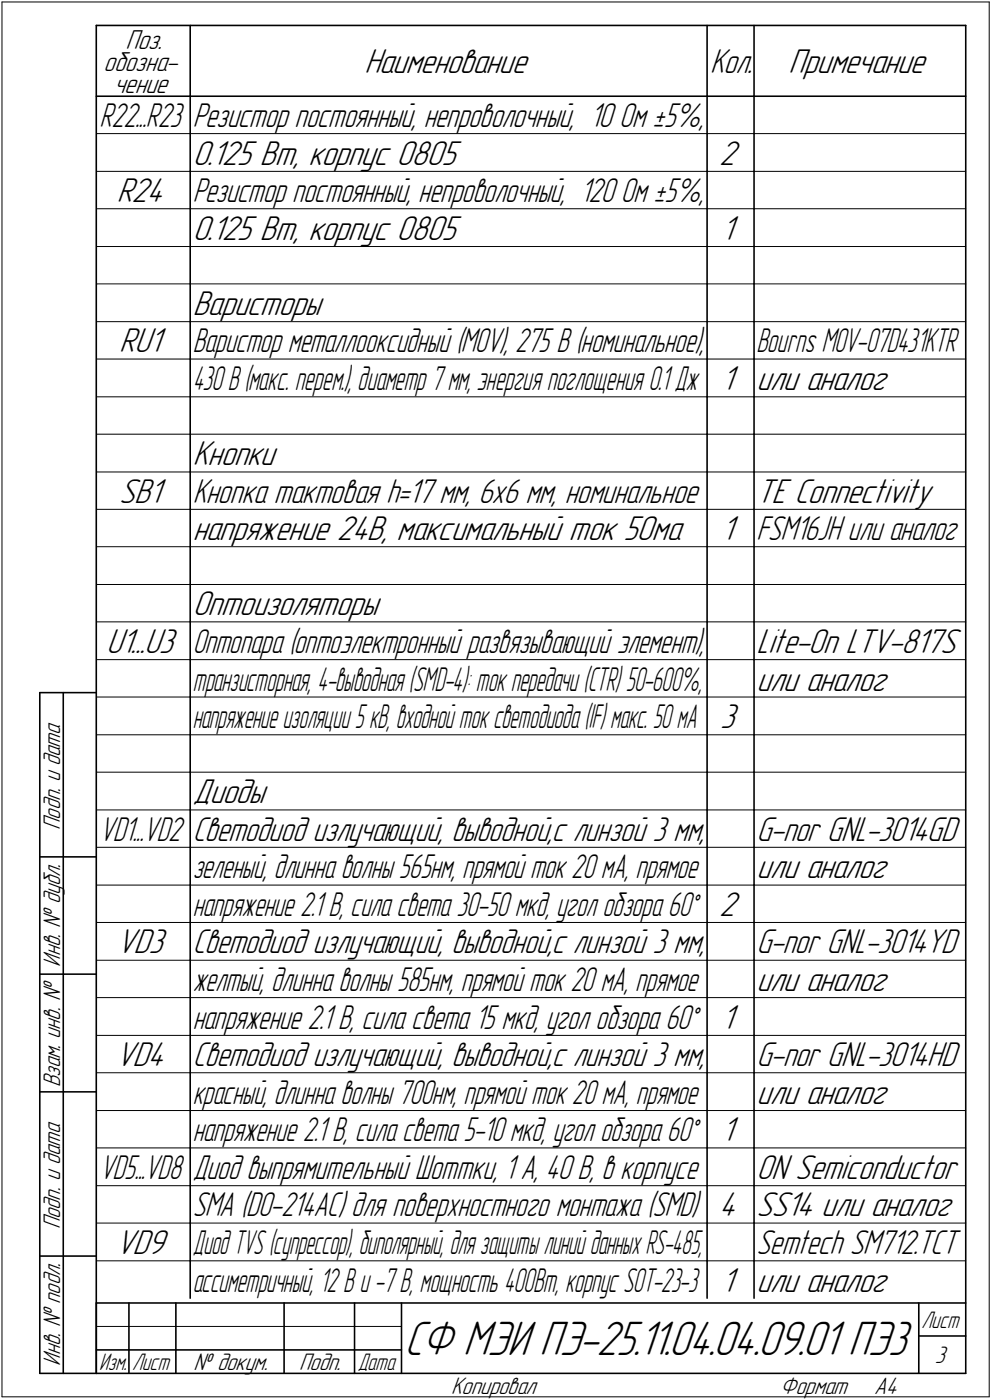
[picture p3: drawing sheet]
<svg xmlns="http://www.w3.org/2000/svg" width="211mm" height="298mm" viewBox="0 0 211 298" stroke-linecap="round" stroke-linejoin="round" font-family="sans-serif">
<defs><g id="words">
<text font-size="10.9" x="86.1" y="288.5">СФ МЭИ ПЭ-25.11.04.04.09.01 ПЭ3</text>
<g font-size="7.8">
<text x="77.5" y="15.5">Наименование</text>
<text x="167.8" y="15.5">Примечание</text>
<text x="41" y="35">0.125 Вт, корпус 0805</text>
<text x="153" y="35">2</text>
<text x="24.8" y="43">R24</text>
<text x="41" y="51">0.125 Вт, корпус 0805</text>
<text x="153.5" y="51">1</text>
<text x="41" y="67">Варисторы</text>
<text x="25.4" y="75">RU1</text>
<text x="153.5" y="83">1</text>
<text x="161" y="83">или аналог</text>
<text x="41" y="99">Кнопки</text>
<text x="25.4" y="107">SB1</text>
<text x="161" y="107">TE Connectivity</text>
<text x="41" y="115">напряжение 24В, максимальный ток 50ма</text>
<text x="153.5" y="115">1</text>
<text x="41" y="131">Оптоизоляторы</text>
<text x="22.6" y="139">U1...U3</text>
<text x="161" y="139">Lite-On LTV-817S</text>
<text x="161" y="147">или аналог</text>
<text x="153.2" y="155">3</text>
<text x="41" y="171">Диоды</text>
<text x="161" y="187">или аналог</text>
<text x="153" y="195">2</text>
<text x="24.8" y="203">VD3</text>
<text x="161" y="211">или аналог</text>
<text x="153.5" y="219">1</text>
<text x="24.6" y="227">VD4</text>
<text x="161" y="235">или аналог</text>
<text x="153.5" y="243">1</text>
<text x="161" y="251">ON Semiconductor</text>
<text x="153" y="259">4</text>
<text x="161" y="259">SS14 или аналог</text>
<text x="24.6" y="267">VD9</text>
<text x="153.5" y="275">1</text>
<text x="161" y="275">или аналог</text>
</g>
<g font-size="7.7">
<text x="151.1" y="15.5">Кол.</text>
<text x="41" y="27">Резистор постоянный, непроволочный, 10 Ом ±5%,</text>
<text x="41" y="107">Кнопка тактовая h=17 мм, 6х6 мм, номинальное</text>
<text x="41" y="179">Светодиод излучающий, выводной,с линзой 3 мм,</text>
<text x="161" y="179">G-nor GNL-3014GD</text>
<text x="41" y="203">Светодиод излучающий, выводной,с линзой 3 мм,</text>
<text x="161" y="203">G-nor GNL-3014YD</text>
<text x="41" y="227">Светодиод излучающий, выводной,с линзой 3 мм,</text>
<text x="161" y="227">G-nor GNL-3014HD</text>
<text x="161" y="267">Semtech SM712.TCT</text>
</g>
<g font-size="7.6">
<text x="21.2" y="27">R22...R23</text>
<text x="41" y="43">Резистор постоянный, непроволочный, 120 Ом ±5%,</text>
<text x="41" y="75">Варистор металлооксидный (MOV), 275 В (номинальное),</text>
<text x="161" y="75">Bourns MOV-07D431KTR</text>
<text x="161" y="115">FSM16JH или аналог</text>
<text x="41" y="139">Оптопара (оптоэлектронный развязывающий элемент),</text>
<text x="21.2" y="179">VD1...VD2</text>
<text x="41" y="187">зеленый, длинна волны 565нм, прямой ток 20 мА, прямое</text>
<text x="41" y="195">напряжение 2.1 В, сила света 30-50 мкд, угол обзора 60°</text>
<text x="41" y="211">желтый, длинна волны 585нм, прямой ток 20 мА, прямое</text>
<text x="41" y="219">напряжение 2.1 В, сила света 15 мкд, угол обзора 60°</text>
<text x="41" y="235">красный, длинна волны 700нм, прямой ток 20 мА, прямое</text>
<text x="41" y="243">напряжение 2.1 В, сила света 5-10 мкд, угол обзора 60°</text>
<text x="21.2" y="251">VD5...VD8</text>
<text x="41" y="251">Диод выпрямительный Шоттки, 1 А, 40 В, в корпусе</text>
<text x="41" y="259">SMA (DO-214AC) для поверхностного монтажа (SMD)</text>
</g>
<g font-size="7.5">
<text x="41" y="83">430 В (макс. перем.), диаметр 7 мм, энергия поглощения 0.1 Дж</text>
<text x="41" y="147">транзисторная, 4-выводная (SMD-4): ток передачи (CTR) 50-600%,</text>
<text x="41" y="155">напряжениеизоляции5кВ, входной токсветодиода(IF) макс. 50 мА</text>
<text x="41" y="267">ДиодTVS (супрессор), биполярный, длязащиты линийданныхRS-485,</text>
<text x="41" y="275">ассиметричный, 12 В и -7 В, мощность 400Вт, корпус SOT-23-3</text>
</g>
<g font-size="6.2">
<text x="26.7" y="10.5">Поз.</text>
<text x="22" y="15.1">обозна-</text>
<text x="24.2" y="19.8">чение</text>
</g>
<g font-size="5.4">
<text x="12.8" y="176.7" transform="rotate(-90 12.8 176.7)">Подп. и дата</text>
<text x="12.8" y="205.8" transform="rotate(-90 12.8 205.8)">Инв. № дубл.</text>
<text x="12.8" y="231.6" transform="rotate(-90 12.8 231.6)">Взам. инв. №</text>
<text x="12.8" y="261.7" transform="rotate(-90 12.8 261.7)">Подп. и дата</text>
<text x="12.8" y="290.8" transform="rotate(-90 12.8 290.8)">Инв. № подл.</text>
<text x="41.2" y="291.8">№ докум.</text>
<text x="63.6" y="291.8">Подп.</text>
<text x="198.9" y="290.3">3</text>
<text x="96" y="296.8">Копировал</text>
<text x="166" y="296.8">Формат</text>
<text x="186" y="296.8">A4</text>
</g>
<g font-size="5.3">
<text x="196.1" y="282.8">Лист</text>
<text x="21.1" y="291.8">Изм.</text>
<text x="28.1" y="291.8">Лист</text>
<text x="76.1" y="291.8">Дата</text>
</g>
</g></defs>
<g fill="none" stroke="#000" stroke-width=".21">
<path d="M.4 .4h210.1zM.4 .4v297zM210.5 .4v297zM20.5 28.4h20zM20.5 36.5h20zM40.5 28.4h110zM40.5 36.5h110zM150.5 28.4h9.9zM150.5 36.5h9.9zM160.4 28.4h45.1zM160.4 36.5h45.1zM20.5 44.4h20z"/>
<path d="M20.5 52.5h20zM40.5 44.4h110zM40.5 52.5h110zM150.5 44.4h9.9zM150.5 52.5h9.9zM160.4 44.4h45.1zM160.4 52.5h45.1zM20.5 60.5h20zM20.5 68.5h20zM20.5 76.5h20zM40.5 60.5h110zM40.5 68.5h110z"/>
<path d="M40.5 76.5h110zM150.5 60.5h9.9zM150.5 68.5h9.9zM150.5 76.5h9.9zM160.4 60.5h45.1zM160.4 68.5h45.1zM160.4 76.5h45.1zM20.5 84.5h20zM20.5 92.5h20zM40.5 84.5h110zM40.5 92.5h110zM150.5 84.5h9.9z"/>
<path d="M150.5 92.5h9.9zM160.4 84.5h45.1zM160.4 92.5h45.1zM20.5 100.5h20zM20.5 108.5h20zM20.5 116.4h20zM40.5 100.5h110zM40.5 108.5h110zM40.5 116.4h110zM150.5 100.5h9.9zM150.5 108.5h9.9zM150.5 116.4h9.9z"/>
<path d="M160.4 100.5h45.1zM160.4 108.5h45.1zM160.4 116.4h45.1zM20.5 124.5h20zM20.5 132.4h20zM40.5 124.5h110zM40.5 132.4h110zM150.5 124.5h9.9zM150.5 132.4h9.9zM160.4 124.5h45.1zM160.4 132.4h45.1zM20.5 140.5h20z"/>
<path d="M20.5 148.4h20zM20.5 156.5h20zM40.5 140.5h110zM40.5 148.4h110zM40.5 156.5h110zM150.5 140.5h9.9zM150.5 148.4h9.9zM150.5 156.5h9.9zM160.4 140.5h45.1zM160.4 148.4h45.1zM160.4 156.5h45.1zM20.5 164.4h20z"/>
<path d="M20.5 172.5h20zM40.5 164.4h110zM40.5 172.5h110zM150.5 164.4h9.9zM150.5 172.5h9.9zM160.4 164.4h45.1zM160.4 172.5h45.1zM20.5 180.4h20zM20.5 188.5h20zM20.5 196.4h20zM40.5 180.4h110zM40.5 188.5h110z"/>
<path d="M40.5 196.4h110zM150.5 180.4h9.9zM150.5 188.5h9.9zM150.5 196.4h9.9zM160.4 180.4h45.1zM160.4 188.5h45.1zM160.4 196.4h45.1zM20.5 204.5h20zM20.5 212.4h20zM40.5 204.5h110zM40.5 212.4h110zM150.5 204.5h9.9z"/>
<path d="M150.5 212.4h9.9zM160.4 204.5h45.1zM160.4 212.4h45.1zM20.5 220.5h20zM20.5 228.4h20zM20.5 236.5h20zM40.5 220.5h110zM40.5 228.4h110zM40.5 236.5h110zM150.5 220.5h9.9zM150.5 228.4h9.9zM150.5 236.5h9.9z"/>
<path d="M160.4 220.5h45.1zM160.4 228.4h45.1zM160.4 236.5h45.1zM20.5 244.4h20zM20.5 252.5h20zM40.5 244.4h110zM40.5 252.5h110zM150.5 244.4h9.9zM150.5 252.5h9.9zM160.4 244.4h45.1zM160.4 252.5h45.1zM20.5 260.4h20z"/>
<path d="M20.5 268.5h20zM40.5 260.4h110zM40.5 268.5h110zM150.5 260.4h9.9zM150.5 268.5h9.9zM160.4 260.4h45.1zM160.4 268.5h45.1zM.4 297.4h210.1zM20.5 282.4h64.9z"/>
</g>
<g fill="none" stroke="#000" stroke-width=".34">
<path d="M20.5 5.4h185zM20.5 5.4v287zM40.5 5.4v15.1zM150.5 5.4v15.1zM160.4 5.4v15.1zM205.5 5.4v287zM20.5 20.5h185zM40.5 20.5v7.9zM40.5 28.4v8.1zM40.5 36.5v7.9zM150.5 20.5v7.9zM150.5 28.4v8.1z"/>
<path d="M150.5 36.5v7.9zM160.4 20.5v7.9zM160.4 28.4v8.1zM160.4 36.5v7.9zM40.5 44.4v8.1zM40.5 52.5v8zM150.5 44.4v8.1zM150.5 52.5v8zM160.4 44.4v8.1zM160.4 52.5v8zM40.5 60.5v8zM40.5 68.5v8z"/>
<path d="M40.5 76.5v8zM150.5 60.5v8zM150.5 68.5v8zM150.5 76.5v8zM160.4 60.5v8zM160.4 68.5v8zM160.4 76.5v8zM40.5 84.5v8zM40.5 92.5v8zM150.5 84.5v8zM150.5 92.5v8zM160.4 84.5v8z"/>
<path d="M160.4 92.5v8zM40.5 100.5v8zM40.5 108.5v7.9zM40.5 116.4v8.1zM150.5 100.5v8zM150.5 108.5v7.9zM150.5 116.4v8.1zM160.4 100.5v8zM160.4 108.5v7.9zM160.4 116.4v8.1zM40.5 124.5v7.9zM40.5 132.4v8.1z"/>
<path d="M150.5 124.5v7.9zM150.5 132.4v8.1zM160.4 124.5v7.9zM160.4 132.4v8.1zM8.5 147.5v144.9zM8.5 147.5h12zM13.5 147.5v144.9zM40.5 140.5v7.9zM40.5 148.4v8.1zM40.5 156.5v7.9zM150.5 140.5v7.9zM150.5 148.4v8.1z"/>
<path d="M150.5 156.5v7.9zM160.4 140.5v7.9zM160.4 148.4v8.1zM160.4 156.5v7.9zM40.5 164.4v8.1zM40.5 172.5v7.9zM150.5 164.4v8.1zM150.5 172.5v7.9zM160.4 164.4v8.1zM160.4 172.5v7.9zM8.5 182.5h12zM40.5 180.4v8.1z"/>
<path d="M40.5 188.5v7.9zM40.5 196.4v8.1zM150.5 180.4v8.1zM150.5 188.5v7.9zM150.5 196.4v8.1zM160.4 180.4v8.1zM160.4 188.5v7.9zM160.4 196.4v8.1zM8.5 207.4h12zM40.5 204.5v7.9zM40.5 212.4v8.1zM150.5 204.5v7.9z"/>
<path d="M150.5 212.4v8.1zM160.4 204.5v7.9zM160.4 212.4v8.1zM8.5 232.5h12zM40.5 220.5v7.9zM40.5 228.4v8.1zM40.5 236.5v7.9zM150.5 220.5v7.9zM150.5 228.4v8.1zM150.5 236.5v7.9zM160.4 220.5v7.9zM160.4 228.4v8.1z"/>
<path d="M160.4 236.5v7.9zM40.5 244.4v8.1zM40.5 252.5v7.9zM150.5 244.4v8.1zM150.5 252.5v7.9zM160.4 244.4v8.1zM160.4 252.5v7.9zM8.5 267.5h12zM20.5 277.5h185zM20.5 277.5v14.9zM27.4 277.5v14.9zM37.4 277.5v14.9z"/>
<path d="M40.5 260.4v8.1zM40.5 268.5v7.9zM60.5 277.5v14.9zM75.4 277.5v14.9zM85.4 277.5v14.9zM150.5 260.4v8.1zM150.5 268.5v7.9zM160.4 260.4v8.1zM160.4 268.5v7.9zM195.5 277.5v14.9zM8.5 292.4h12zM20.5 292.4h185z"/>
<path d="M20.5 287.4h6.9zM27.4 287.4h10zM37.4 287.4h23.1zM60.5 287.4h14.9zM75.4 287.4h10zM195.5 284.5h10z"/>
</g>
<use href="#words"/>
</svg>
